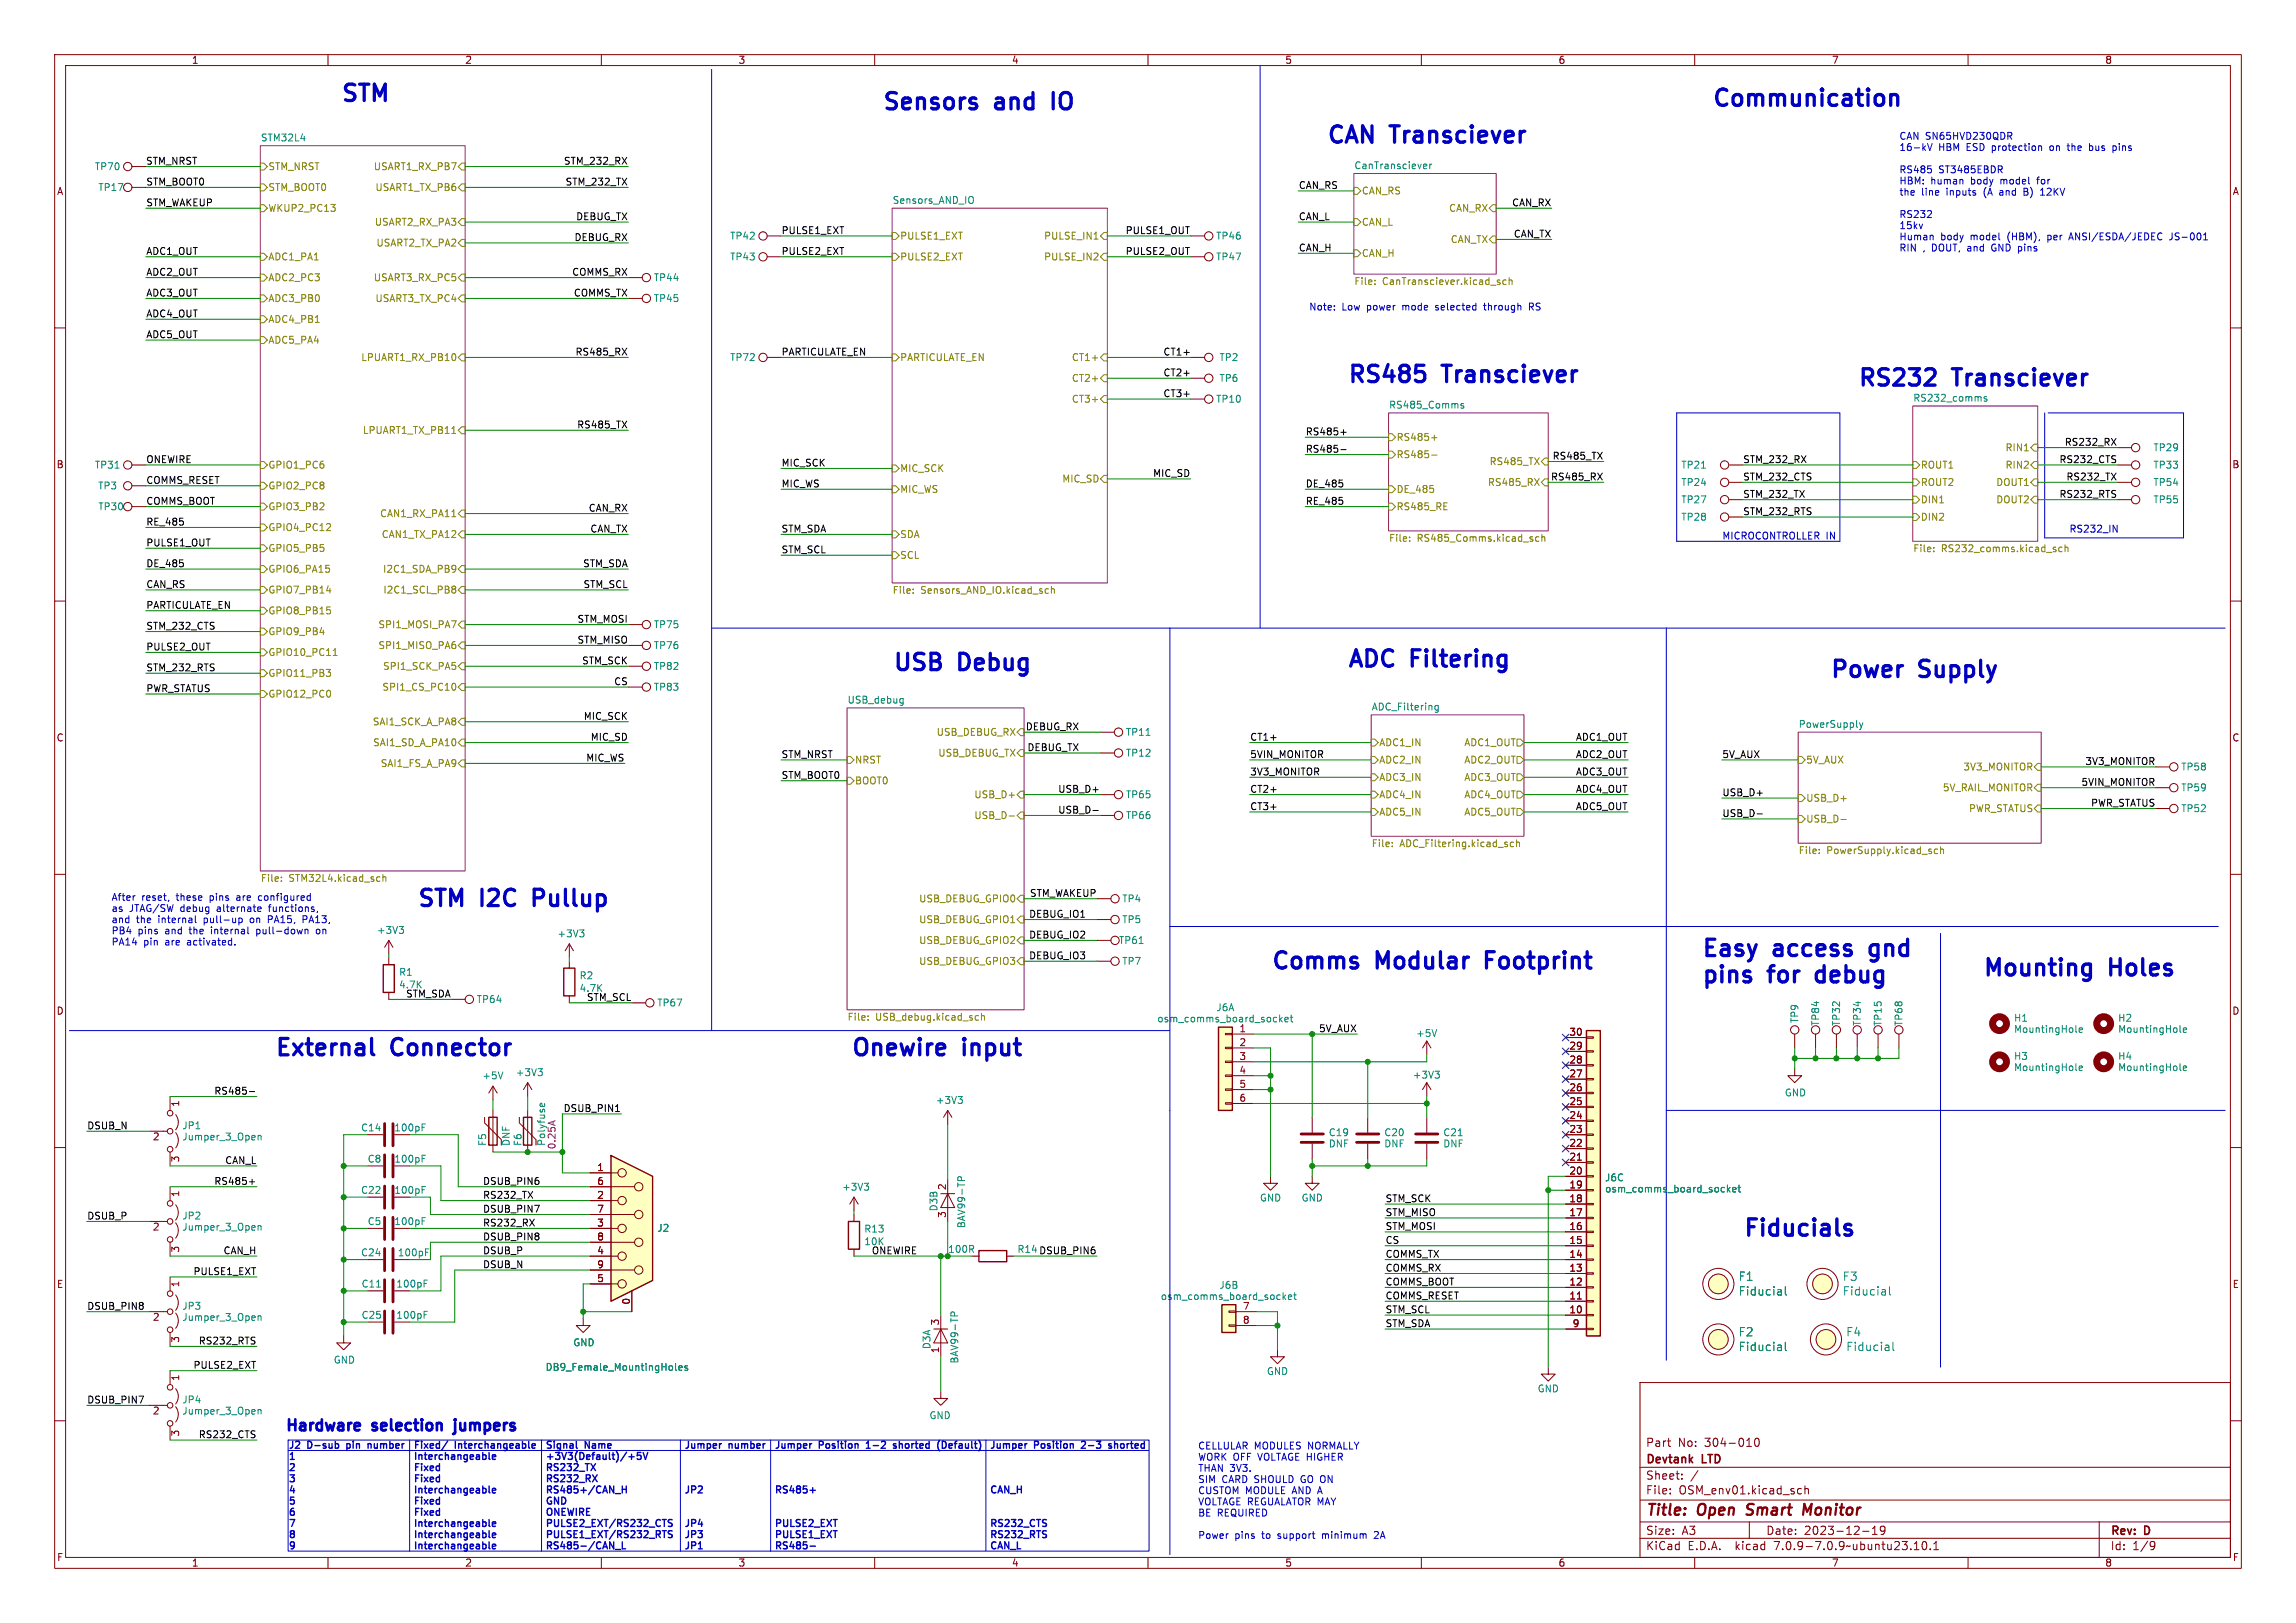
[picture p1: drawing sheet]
<svg xmlns="http://www.w3.org/2000/svg" width="420mm" height="297mm" viewBox="0 0 420 297" stroke-linecap="round" stroke-linejoin="round" font-family="sans-serif">
<defs><g id="words">
<g font-size="4.2" fill="#0000c2">
<text x="62.2" y="18.8">STM</text>
<text x="161.3" y="20.3">Sensors</text>
<text x="182.3" y="20.3">and</text>
<text x="193.9" y="20.3">IO</text>
<text x="313.1" y="19.7">Communication</text>
<text x="242.6" y="26.4">CAN</text>
<text x="254.8" y="26.4">Transciever</text>
<text x="246.4" y="70.2">RS485</text>
<text x="264.3" y="70.2">Transciever</text>
<text x="339.7" y="70.9">RS232</text>
<text x="357.6" y="70.9">Transciever</text>
<text x="163.2" y="122.9">USB</text>
<text x="175.7" y="122.9">Debug</text>
<text x="246.4" y="122.3">ADC</text>
<text x="258.4" y="122.3">Filtering</text>
<text x="334.6" y="124.2">Power</text>
<text x="351.4" y="124.2">Supply</text>
<text x="76.2" y="166.1">STM</text>
<text x="88.2" y="166.1">I2C</text>
<text x="99" y="166.1">Pullup</text>
<text x="232.4" y="177.6">Comms</text>
<text x="252" y="177.6">Modular</text>
<text x="273.2" y="177.6">Footprint</text>
<text x="311.1" y="175.3">Easy</text>
<text x="324.8" y="175.3">access</text>
<text x="343.5" y="175.3">gnd</text>
<text x="362.6" y="178.8">Mounting</text>
<text x="386.2" y="178.8">Holes</text>
<text x="311.1" y="180.1">pins</text>
<text x="323.9" y="180.1">for</text>
<text x="333.7" y="180.1">debug</text>
<text x="50.2" y="193.4">External</text>
<text x="71.9" y="193.4">Connector</text>
<text x="155.6" y="193.4">Onewire</text>
<text x="176.5" y="193.4">input</text>
<text x="318.8" y="226.4">Fiducials</text>
</g>
<g font-size="2.8" fill="#0000c2">
<text x="52.1" y="262">Hardware</text>
<text x="68.5" y="262">selection</text>
<text x="84.7" y="262">jumpers</text>
</g>
<g font-size="2.8" fill="#840000">
<text x="301" y="277.9">Title:</text>
<text x="310.6" y="277.9">Open</text>
<text x="320.4" y="277.9">Smart</text>
<text x="331.5" y="277.9">Monitor</text>
</g>
<g font-size="2.1" fill="#008484">
<text x="317.9" y="234.6">F1</text>
<text x="317.9" y="237.3">Fiducial</text>
<text x="337" y="234.6">F3</text>
<text x="337" y="237.3">Fiducial</text>
<text x="317.9" y="244.8">F2</text>
<text x="337.6" y="244.8">F4</text>
<text x="317.9" y="247.4">Fiducial</text>
<text x="337.6" y="247.4">Fiducial</text>
</g>
<g font-size="2.1" fill="#840000">
<text x="301" y="268.2">Devtank</text>
<text x="301" y="265">Part</text>
<text x="306.9" y="265">No:</text>
<text x="311.4" y="268.2">LTD</text>
<text x="311.9" y="265">304-010</text>
<text x="301" y="273.7">File:</text>
<text x="301" y="271">Sheet:</text>
<text x="307.1" y="273.7">OSM_env01.kicad_sch</text>
<text x="301" y="281.1">Size:</text>
<text x="307.6" y="281.1">A3</text>
<text x="323" y="281.1">Date:</text>
<text x="330" y="281.1">2023-12-19</text>
<text x="386" y="281.3">Rev:</text>
<text x="392.4" y="281.3">D</text>
<text x="301" y="283.9">KiCad</text>
<text x="308.7" y="283.9">E.D.A.</text>
<text x="317.6" y="283.9">kicad</text>
<text x="324.8" y="283.9">7.0.9-7.0.9~ubuntu23.10.1</text>
<text x="386" y="283.9">Id:</text>
<text x="390.1" y="283.9">1/9</text>
</g>
<g font-size="1.8" fill="#840000">
<text x="35" y="11.9">1</text>
<text x="85" y="11.9">2</text>
<text x="135" y="11.9">3</text>
<text x="185" y="11.9">4</text>
<text x="235" y="11.9">5</text>
<text x="285" y="11.9">6</text>
<text x="335" y="11.9">7</text>
<text x="385" y="11.9">8</text>
<text x="10.3" y="35.9">A</text>
<text x="408.3" y="35.9">A</text>
<text x="10.3" y="85.9">B</text>
<text x="408.2" y="85.9">B</text>
<text x="10.3" y="135.9">C</text>
<text x="408.2" y="135.9">C</text>
<text x="10.3" y="185.9">D</text>
<text x="408.2" y="185.9">D</text>
<text x="226.6" y="189">1</text>
<text x="226.6" y="191.5">2</text>
<text x="287" y="189.6">30</text>
<text x="226.6" y="194.1">3</text>
<text x="226.6" y="196.6">4</text>
<text x="287" y="197.2">27</text>
<text x="287" y="194.7">28</text>
<text x="287" y="192.2">29</text>
<text x="33.1" y="202.6" transform="rotate(-90 33.1 202.6)">1</text>
<text x="226.6" y="199.1">5</text>
<text x="226.6" y="201.7">6</text>
<text x="287" y="202.3">25</text>
<text x="287" y="199.8">26</text>
<text x="27.9" y="209">2</text>
<text x="287" y="209.9">22</text>
<text x="287" y="207.4">23</text>
<text x="287" y="204.9">24</text>
<text x="33.1" y="212.8" transform="rotate(-90 33.1 212.8)">3</text>
<text x="109.1" y="214.4">1</text>
<text x="287" y="215">20</text>
<text x="287" y="212.5">21</text>
<text x="33.1" y="219.1" transform="rotate(-90 33.1 219.1)">1</text>
<text x="109.1" y="219.5">2</text>
<text x="109.1" y="216.9">6</text>
<text x="109.1" y="222">7</text>
<text x="287" y="220.1">18</text>
<text x="287" y="217.6">19</text>
<text x="27.9" y="225.5">2</text>
<text x="109.1" y="224.5">3</text>
<text x="109.1" y="227.1">8</text>
<text x="173.1" y="223" transform="rotate(-90 173.1 223)">3</text>
<text x="287" y="227.7">15</text>
<text x="287" y="225.2">16</text>
<text x="287" y="222.6">17</text>
<text x="33.1" y="229.3" transform="rotate(-90 33.1 229.3)">3</text>
<text x="109.1" y="229.6">4</text>
<text x="109.1" y="232.2">9</text>
<text x="287" y="232.8">13</text>
<text x="287" y="230.3">14</text>
<text x="10.3" y="235.9">E</text>
<text x="33.1" y="235.7" transform="rotate(-90 33.1 235.7)">1</text>
<text x="109.1" y="234.7">5</text>
<text x="115.3" y="238.8" transform="rotate(-90 115.3 238.8)">0</text>
<text x="227.3" y="239.8">7</text>
<text x="287" y="237.9">11</text>
<text x="287" y="235.3">12</text>
<text x="408.3" y="235.9">E</text>
<text x="27.9" y="242">2</text>
<text x="33.1" y="245.8" transform="rotate(-90 33.1 245.8)">3</text>
<text x="171.8" y="242.6" transform="rotate(-90 171.8 242.6)">3</text>
<text x="227.3" y="242.3">8</text>
<text x="287" y="240.4">10</text>
<text x="287.6" y="243">9</text>
<text x="171.8" y="247.7" transform="rotate(-90 171.8 247.7)">1</text>
<text x="33.1" y="252.8" transform="rotate(-90 33.1 252.8)">1</text>
<text x="27.9" y="259.2">2</text>
<text x="33.1" y="263" transform="rotate(-90 33.1 263)">3</text>
<text x="10.3" y="285.9">F</text>
<text x="35" y="286.9">1</text>
<text x="85" y="286.9">2</text>
<text x="135" y="286.9">3</text>
<text x="185" y="286.9">4</text>
<text x="235" y="286.9">5</text>
<text x="285" y="286.9">6</text>
<text x="335" y="286.9">7</text>
<text x="385" y="286.9">8</text>
<text x="408.3" y="285.9">F</text>
</g>
<g font-size="1.8" fill="#008484">
<text x="47.6" y="26">STM32L4</text>
<text x="17.3" y="31.3">TP70</text>
<text x="17.9" y="35.2">TP17</text>
<text x="247.6" y="31">CanTransciever</text>
<text x="163.2" y="37.4">Sensors_AND_IO</text>
<text x="133.5" y="44">TP42</text>
<text x="133.5" y="47.9">TP43</text>
<text x="222.4" y="47.9">TP47</text>
<text x="222.4" y="44">TP46</text>
<text x="119.5" y="51.7">TP44</text>
<text x="119.5" y="55.5">TP45</text>
<text x="133.5" y="66.3">TP72</text>
<text x="223" y="70.1">TP6</text>
<text x="223" y="66.3">TP2</text>
<text x="222.4" y="73.9">TP10</text>
<text x="254" y="74.9">RS485_Comms</text>
<text x="349.9" y="73.6">RS232_comms</text>
<text x="393.8" y="82.8">TP29</text>
<text x="17.3" y="86">TP31</text>
<text x="17.9" y="89.8">TP3</text>
<text x="307.4" y="89.1">TP24</text>
<text x="307.4" y="86">TP21</text>
<text x="393.8" y="89.1">TP54</text>
<text x="393.8" y="86">TP33</text>
<text x="17.9" y="93.6">TP30</text>
<text x="307.4" y="95.5">TP28</text>
<text x="307.4" y="92.3">TP27</text>
<text x="393.8" y="92.3">TP55</text>
<text x="119.5" y="115.2">TP75</text>
<text x="119.5" y="119">TP76</text>
<text x="119.5" y="122.8">TP82</text>
<text x="119.5" y="126.6">TP83</text>
<text x="154.9" y="128.8">USB_debug</text>
<text x="250.8" y="130.1">ADC_Filtering</text>
<text x="205.8" y="134.8">TP11</text>
<text x="328.9" y="133.3">PowerSupply</text>
<text x="205.8" y="138.7">TP12</text>
<text x="398.9" y="141.2">TP58</text>
<text x="205.8" y="146.3">TP65</text>
<text x="398.9" y="145">TP59</text>
<text x="398.9" y="148.8">TP52</text>
<text x="205.8" y="150.1">TP66</text>
<text x="205.2" y="165.3">TP4</text>
<text x="68.9" y="171.1">+3V3</text>
<text x="101.9" y="171.7">+3V3</text>
<text x="204.6" y="172.9">TP61</text>
<text x="205.2" y="169.1">TP5</text>
<text x="72.9" y="178.8">R1</text>
<text x="105.9" y="179.4">R2</text>
<text x="205.2" y="176.8">TP7</text>
<text x="87.1" y="183.7">TP64</text>
<text x="120.1" y="184.4">TP67</text>
<text x="222.4" y="185.2">J6A</text>
<text x="211.6" y="187.3">osm_comms_board_socket</text>
<text x="258.9" y="190">+5V</text>
<text x="329.2" y="187.3" transform="rotate(-90 329.2 187.3)">TP9</text>
<text x="333" y="187.9" transform="rotate(-90 333 187.9)">TP84</text>
<text x="336.8" y="187.9" transform="rotate(-90 336.8 187.9)">TP32</text>
<text x="340.6" y="187.9" transform="rotate(-90 340.6 187.9)">TP34</text>
<text x="344.4" y="187.9" transform="rotate(-90 344.4 187.9)">TP15</text>
<text x="348.2" y="187.9" transform="rotate(-90 348.2 187.9)">TP68</text>
<text x="368.3" y="187.2">H1</text>
<text x="368.3" y="189.2">MountingHole</text>
<text x="387.4" y="187.2">H2</text>
<text x="387.4" y="189.2">MountingHole</text>
<text x="88.1" y="197.7">+5V</text>
<text x="94.3" y="197.1">+3V3</text>
<text x="258.3" y="197.6">+3V3</text>
<text x="368.3" y="194.1">H3</text>
<text x="368.3" y="196.2">MountingHole</text>
<text x="387.4" y="194.1">H4</text>
<text x="387.4" y="196.2">MountingHole</text>
<text x="171.1" y="202.2">+3V3</text>
<text x="326.4" y="200.8">GND</text>
<text x="33.3" y="206.8">JP1</text>
<text x="33.3" y="208.9">Jumper_3_Open</text>
<text x="65.9" y="207.2">C14</text>
<text x="72" y="207.2">100pF</text>
<text x="89.1" y="209.8" transform="rotate(-90 89.1 209.8)">F5</text>
<text x="93.4" y="209.8" transform="rotate(-90 93.4 209.8)">DNF</text>
<text x="95.6" y="209.8" transform="rotate(-90 95.6 209.8)">F6</text>
<text x="99.9" y="209.8" transform="rotate(-90 99.9 209.8)">Polyfuse</text>
<text x="243" y="208.1">C19</text>
<text x="253.1" y="208.1">C20</text>
<text x="263.9" y="208.1">C21</text>
<text x="67.2" y="213">C8</text>
<text x="72" y="213">100pF</text>
<text x="243" y="210.2">DNF</text>
<text x="253.1" y="210.2">DNF</text>
<text x="263.9" y="210.2">DNF</text>
<text x="65.9" y="218.7">C22</text>
<text x="72" y="218.7">100pF</text>
<text x="153.9" y="218.1">+3V3</text>
<text x="171.7" y="221.8" transform="rotate(-90 171.7 221.8)">D3B</text>
<text x="173.1" y="217.9" transform="rotate(-90 173.1 217.9)">2</text>
<text x="230.4" y="220.1">GND</text>
<text x="238" y="220.1">GND</text>
<text x="293.5" y="216.4">J6C</text>
<text x="293.5" y="218.4">osm_comms_board_socket</text>
<text x="33.3" y="223.4">JP2</text>
<text x="33.3" y="225.4">Jumper_3_Open</text>
<text x="67.2" y="224.4">C5</text>
<text x="72" y="224.4">100pF</text>
<text x="120.2" y="225.6">J2</text>
<text x="158" y="225.8">R13</text>
<text x="176.8" y="224.9" transform="rotate(-90 176.8 224.9)">BAV99-TP</text>
<text x="65.9" y="230.1">C24</text>
<text x="72.7" y="230.1">100pF</text>
<text x="173.3" y="229.5">100R</text>
<text x="33.3" y="239.9">JP3</text>
<text x="66" y="235.8">C11</text>
<text x="72.4" y="235.8">100pF</text>
<text x="212.2" y="238.1">osm_comms_board_socket</text>
<text x="223" y="236">J6B</text>
<text x="33.3" y="241.9">Jumper_3_Open</text>
<text x="66" y="241.5">C25</text>
<text x="72.4" y="241.5">100pF</text>
<text x="61" y="249.7">GND</text>
<text x="99.7" y="251.1">DB9_Female_MountingHoles</text>
<text x="104.8" y="246.6">GND</text>
<text x="170.4" y="247" transform="rotate(-90 170.4 247)">D3A</text>
<text x="175.5" y="249.6" transform="rotate(-90 175.5 249.6)">BAV99-TP</text>
<text x="231.6" y="251.8">GND</text>
<text x="33.3" y="257">JP4</text>
<text x="281.2" y="255">GND</text>
<text x="33.3" y="259.1">Jumper_3_Open</text>
<text x="169.9" y="259.9">GND</text>
</g>
<g font-size="1.8" fill="#0000c2">
<text x="347.3" y="25.7">CAN SN65HVD230QDR</text>
<text x="347.3" y="27.7">16-kV</text>
<text x="354.6" y="27.7">HBM</text>
<text x="359.8" y="27.7">ESD protection</text>
<text x="375.4" y="27.7">on</text>
<text x="378.9" y="27.7">the</text>
<text x="383" y="27.7">bus</text>
<text x="387.5" y="27.7">pins</text>
<text x="347.3" y="31.8">RS485</text>
<text x="347.3" y="33.8">HBM:</text>
<text x="347.3" y="35.9">the</text>
<text x="351.5" y="35.9">line</text>
<text x="353.2" y="33.8">human</text>
<text x="354.6" y="31.8">ST3485EBDR</text>
<text x="356.2" y="35.9">inputs</text>
<text x="360.6" y="33.8">body</text>
<text x="363.1" y="35.9">(A</text>
<text x="366.2" y="33.8">model</text>
<text x="366.2" y="35.9">and</text>
<text x="370.9" y="35.9">B)</text>
<text x="373.1" y="33.8">for</text>
<text x="374.1" y="35.9">12KV</text>
<text x="347.3" y="40">RS232</text>
<text x="347.3" y="42">15kv</text>
<text x="347.3" y="44.1">Human</text>
<text x="347.3" y="46.1">RIN</text>
<text x="351.7" y="46.1">,</text>
<text x="353.5" y="46.1">DOUT, and</text>
<text x="355" y="44.1">body</text>
<text x="360.6" y="44.1">model</text>
<text x="364.8" y="46.1">GND pins</text>
<text x="367.5" y="44.1">(HBM),</text>
<text x="375" y="44.1">per</text>
<text x="379.2" y="44.1">ANSI/ESDA/JEDEC</text>
<text x="397.8" y="44.1">JS-001</text>
<text x="239.4" y="56.9">Note:</text>
<text x="245.5" y="56.9">Low</text>
<text x="250.1" y="56.9">power</text>
<text x="256.8" y="56.9">mode</text>
<text x="263.1" y="56.9">selected</text>
<text x="272.2" y="56.9">through</text>
<text x="280.6" y="56.9">RS</text>
<text x="315" y="98.8">MICROCONTROLLER IN</text>
<text x="378.5" y="97.5">RS232_IN</text>
<text x="20.3" y="164.9">After</text>
<text x="20.3" y="167">as</text>
<text x="23.7" y="167">JTAG/SW</text>
<text x="25.9" y="164.9">reset,</text>
<text x="32.4" y="164.9">these</text>
<text x="33.1" y="167">debug</text>
<text x="38.6" y="164.9">pins</text>
<text x="40" y="167">alternate</text>
<text x="43.8" y="164.9">are</text>
<text x="47.9" y="164.9">configured</text>
<text x="49.7" y="167">functions,</text>
<text x="20.3" y="169">and</text>
<text x="20.3" y="171.1">PB4</text>
<text x="20.3" y="173.1">PA14</text>
<text x="24.9" y="169">the</text>
<text x="25.2" y="171.1">pins</text>
<text x="26.3" y="173.1">pin</text>
<text x="29.1" y="169">internal</text>
<text x="30.3" y="171.1">and</text>
<text x="30.3" y="173.1">are</text>
<text x="34.5" y="173.1">activated.</text>
<text x="35" y="171.1">the</text>
<text x="37.6" y="169">pull-up</text>
<text x="39.1" y="171.1">internal</text>
<text x="46.2" y="169">on</text>
<text x="47.6" y="171.1">pull-down</text>
<text x="49.7" y="169">PA15,</text>
<text x="56.3" y="169">PA13,</text>
<text x="58.7" y="171.1">on</text>
<text x="52.7" y="265.2">J2</text>
<text x="52.7" y="267.2">1</text>
<text x="52.7" y="269.3">2</text>
<text x="56.4" y="265.2">D-sub</text>
<text x="64" y="265.2">pin</text>
<text x="68.4" y="265.2">number</text>
<text x="75.6" y="265.2">Fixed/</text>
<text x="75.6" y="267.2">Interchangeable</text>
<text x="75.6" y="269.3">Fixed</text>
<text x="83.3" y="265.2">Interchangeable</text>
<text x="99.7" y="265.2">Signal</text>
<text x="99.7" y="267.2">+3V3(Default)/+5V</text>
<text x="99.7" y="269.3">RS232_TX</text>
<text x="107.1" y="265.2">Name</text>
<text x="125.1" y="265.2">Jumper</text>
<text x="133.4" y="265.2">number</text>
<text x="141.6" y="265.2">Jumper</text>
<text x="149.9" y="265.2">Position</text>
<text x="159.1" y="265.2">1-2</text>
<text x="164.5" y="265.2">shorted</text>
<text x="173.1" y="265.2">(Default)</text>
<text x="181" y="265.2">Jumper</text>
<text x="189.3" y="265.2">Position</text>
<text x="198.4" y="265.2">2-3</text>
<text x="203.9" y="265.2">shorted</text>
<text x="219.1" y="265.3">CELLULAR MODULES NORMALLY</text>
<text x="219.1" y="267.4">WORK OFF VOLTAGE HIGHER</text>
<text x="219.1" y="269.4">THAN 3V3.</text>
<text x="52.7" y="271.3">3</text>
<text x="52.7" y="273.4">4</text>
<text x="52.7" y="275.4">5</text>
<text x="75.6" y="271.3">Fixed</text>
<text x="75.6" y="273.4">Interchangeable</text>
<text x="75.6" y="275.4">Fixed</text>
<text x="99.7" y="271.3">RS232_RX</text>
<text x="99.7" y="273.4">RS485+/CAN_H</text>
<text x="99.7" y="275.4">GND</text>
<text x="125.1" y="273.4">JP2</text>
<text x="141.6" y="273.4">RS485+</text>
<text x="181" y="273.4">CAN_H</text>
<text x="219.1" y="271.5">SIM</text>
<text x="219.1" y="273.5">CUSTOM MODULE AND A</text>
<text x="219.1" y="275.6">VOLTAGE REGUALATOR MAY</text>
<text x="223.5" y="271.5">CARD SHOULD</text>
<text x="238.3" y="271.5">GO ON</text>
<text x="52.7" y="277.5">6</text>
<text x="52.7" y="279.5">7</text>
<text x="52.7" y="281.6">8</text>
<text x="75.6" y="277.5">Fixed</text>
<text x="75.6" y="279.5">Interchangeable</text>
<text x="75.6" y="281.6">Interchangeable</text>
<text x="99.7" y="277.5">ONEWIRE</text>
<text x="99.7" y="279.5">PULSE2_EXT/RS232_CTS</text>
<text x="99.7" y="281.6">PULSE1_EXT/RS232_RTS</text>
<text x="125.1" y="279.5">JP4</text>
<text x="125.1" y="281.6">JP3</text>
<text x="141.6" y="279.5">PULSE2_EXT</text>
<text x="141.6" y="281.6">PULSE1_EXT</text>
<text x="181" y="279.5">RS232_CTS</text>
<text x="181" y="281.6">RS232_RTS</text>
<text x="219.1" y="277.6">BE REQUIRED</text>
<text x="219.1" y="281.7">Power</text>
<text x="225.9" y="281.7">pins</text>
<text x="231" y="281.7">to</text>
<text x="234" y="281.7">support</text>
<text x="242.3" y="281.7">minimum</text>
<text x="252.1" y="281.7">2A</text>
<text x="52.7" y="283.6">9</text>
<text x="75.6" y="283.6">Interchangeable</text>
<text x="99.7" y="283.6">RS485-/CAN_L</text>
<text x="125.1" y="283.6">JP1</text>
<text x="141.6" y="283.6">RS485-</text>
<text x="181" y="283.6">CAN_L</text>
</g>
<g font-size="1.8">
<text x="26.6" y="30.2">STM_NRST</text>
<text x="26.7" y="34">STM_BOOT0</text>
<text x="103.1" y="30.2">STM_232_RX</text>
<text x="103.4" y="34">STM_232_TX</text>
<text x="237.5" y="34.7">CAN_RS</text>
<text x="26.7" y="37.8">STM_WAKEUP</text>
<text x="105.3" y="40.4">DEBUG_TX</text>
<text x="237.5" y="40.4">CAN_L</text>
<text x="276.5" y="37.8">CAN_RX</text>
<text x="26.7" y="46.7">ADC1_OUT</text>
<text x="105" y="44.2">DEBUG_RX</text>
<text x="142.9" y="46.7">PULSE2_EXT</text>
<text x="142.9" y="42.9">PULSE1_EXT</text>
<text x="205.8" y="42.9">PULSE1_OUT</text>
<text x="205.8" y="46.7">PULSE2_OUT</text>
<text x="237.5" y="46.1">CAN_H</text>
<text x="276.8" y="43.6">CAN_TX</text>
<text x="26.7" y="50.5">ADC2_OUT</text>
<text x="104.6" y="50.5">COMMS_RX</text>
<text x="26.7" y="54.3">ADC3_OUT</text>
<text x="26.7" y="58.2">ADC4_OUT</text>
<text x="104.9" y="54.3">COMMS_TX</text>
<text x="26.7" y="62">ADC5_OUT</text>
<text x="105.2" y="65.1">RS485_RX</text>
<text x="142.9" y="65.1">PARTICULATE_EN</text>
<text x="212.7" y="65.1">CT1+</text>
<text x="212.7" y="69">CT2+</text>
<text x="212.7" y="72.8">CT3+</text>
<text x="105.5" y="78.5">RS485_TX</text>
<text x="238.8" y="79.7">RS485+</text>
<text x="238.8" y="82.9">RS485-</text>
<text x="377.6" y="81.7">RS232_RX</text>
<text x="26.7" y="88.6">COMMS_RESET</text>
<text x="26.7" y="84.8">ONEWIRE</text>
<text x="142.9" y="85.5">MIC_SCK</text>
<text x="142.9" y="89.3">MIC_WS</text>
<text x="210.8" y="87.4">MIC_SD</text>
<text x="238.8" y="89.3">DE_485</text>
<text x="283.6" y="88">RS485_RX</text>
<text x="283.9" y="84.2">RS485_TX</text>
<text x="318.8" y="88">STM_232_CTS</text>
<text x="318.8" y="84.8">STM_232_RX</text>
<text x="376.6" y="84.8">RS232_CTS</text>
<text x="377.9" y="88">RS232_TX</text>
<text x="26.7" y="92.4">COMMS_BOOT</text>
<text x="107.6" y="93.7">CAN_RX</text>
<text x="238.8" y="92.4">RE_485</text>
<text x="318.8" y="91.2">STM_232_TX</text>
<text x="318.8" y="94.4">STM_232_RTS</text>
<text x="376.6" y="91.2">RS232_RTS</text>
<text x="26.7" y="100.1">PULSE1_OUT</text>
<text x="26.7" y="96.3">RE_485</text>
<text x="107.9" y="97.5">CAN_TX</text>
<text x="142.9" y="97.5">STM_SDA</text>
<text x="142.9" y="101.3">STM_SCL</text>
<text x="26.7" y="103.9">DE_485</text>
<text x="26.7" y="107.7">CAN_RS</text>
<text x="106.6" y="103.9">STM_SDA</text>
<text x="106.6" y="107.7">STM_SCL</text>
<text x="26.7" y="111.5">PARTICULATE_EN</text>
<text x="26.7" y="119.1">PULSE2_OUT</text>
<text x="26.7" y="115.3">STM_232_CTS</text>
<text x="105.5" y="114">STM_MOSI</text>
<text x="105.5" y="117.8">STM_MISO</text>
<text x="26.7" y="122.9">STM_232_RTS</text>
<text x="106.4" y="121.7">STM_SCK</text>
<text x="112.3" y="125.5">CS</text>
<text x="26.7" y="126.7">PWR_STATUS</text>
<text x="106.7" y="131.8">MIC_SCK</text>
<text x="108" y="135.6">MIC_SD</text>
<text x="187.5" y="133.7">DEBUG_RX</text>
<text x="187.8" y="137.5">DEBUG_TX</text>
<text x="228.6" y="135.6">CT1+</text>
<text x="288.2" y="135.6">ADC1_OUT</text>
<text x="107.1" y="139.4">MIC_WS</text>
<text x="142.9" y="138.8">STM_NRST</text>
<text x="142.9" y="142.6">STM_BOOT0</text>
<text x="228.6" y="142">3V3_MONITOR</text>
<text x="228.6" y="138.8">5VIN_MONITOR</text>
<text x="288.2" y="138.8">ADC2_OUT</text>
<text x="288.2" y="142">ADC3_OUT</text>
<text x="315" y="138.8">5V_AUX</text>
<text x="380.6" y="143.9">5VIN_MONITOR</text>
<text x="381.4" y="140.1">3V3_MONITOR</text>
<text x="193.5" y="145.2">USB_D+</text>
<text x="193.5" y="149">USB_D-</text>
<text x="228.6" y="145.2">CT2+</text>
<text x="228.6" y="148.3">CT3+</text>
<text x="288.2" y="145.2">ADC4_OUT</text>
<text x="288.2" y="148.3">ADC5_OUT</text>
<text x="315" y="149.6">USB_D-</text>
<text x="315" y="145.8">USB_D+</text>
<text x="382.4" y="147.7">PWR_STATUS</text>
<text x="188.3" y="164.2">STM_WAKEUP</text>
<text x="188.1" y="168">DEBUG_IO1</text>
<text x="188.1" y="171.8">DEBUG_IO2</text>
<text x="188.1" y="175.6">DEBUG_IO3</text>
<text x="72.9" y="181.1">4.7K</text>
<text x="74.2" y="182.6">STM_SDA</text>
<text x="105.9" y="181.7">4.7K</text>
<text x="107.3" y="183.3">STM_SCL</text>
<text x="241.2" y="189">5V_AUX</text>
<text x="39.1" y="200.4">RS485-</text>
<text x="103" y="203.6">DSUB_PIN1</text>
<text x="15.9" y="206.7">DSUB_N</text>
<text x="41.1" y="213.1">CAN_L</text>
<text x="39.1" y="216.9">RS485+</text>
<text x="88.3" y="216.9">DSUB_PIN6</text>
<text x="88.3" y="219.4">RS232_TX</text>
<text x="88.3" y="222">DSUB_PIN7</text>
<text x="253.4" y="220.1">STM_SCK</text>
<text x="15.9" y="223.3">DSUB_P</text>
<text x="88.3" y="227.1">DSUB_PIN8</text>
<text x="88.3" y="224.5">RS232_RX</text>
<text x="253.4" y="225.2">STM_MOSI</text>
<text x="253.4" y="227.7">CS</text>
<text x="253.4" y="222.6">STM_MISO</text>
<text x="35.3" y="233.4">PULSE1_EXT</text>
<text x="40.8" y="229.6">CAN_H</text>
<text x="88.3" y="232.1">DSUB_N</text>
<text x="88.3" y="229.6">DSUB_P</text>
<text x="158" y="228.1">10K</text>
<text x="159.4" y="229.6">ONEWIRE</text>
<text x="186" y="229.5">R14 DSUB_PIN6</text>
<text x="253.4" y="232.8">COMMS_RX</text>
<text x="253.4" y="230.2">COMMS_TX</text>
<text x="15.9" y="239.8">DSUB_PIN8</text>
<text x="253.4" y="235.3">COMMS_BOOT</text>
<text x="253.4" y="237.9">COMMS_RESET</text>
<text x="253.4" y="242.9">STM_SDA</text>
<text x="253.4" y="240.4">STM_SCL</text>
<text x="35.3" y="250.6">PULSE2_EXT</text>
<text x="36.3" y="246.1">RS232_RTS</text>
<text x="15.9" y="256.9">DSUB_PIN7</text>
<text x="36.3" y="263.3">RS232_CTS</text>
</g>
<g font-size="1.8" fill="#848400">
<text x="49" y="31.3">STM_NRST</text>
<text x="49" y="35.2">STM_BOOT0</text>
<text x="68.3" y="31.3">USART1_RX_PB7</text>
<text x="68.6" y="35.2">USART1_TX_PB6</text>
<text x="249" y="35.8">CAN_RS</text>
<text x="49" y="39">WKUP2_PC13</text>
<text x="68.5" y="41.5">USART2_RX_PA3</text>
<text x="249" y="41.5">CAN_L</text>
<text x="265" y="39">CAN_RX</text>
<text x="49" y="47.9">ADC1_PA1</text>
<text x="68.8" y="45.3">USART2_TX_PA2</text>
<text x="164.6" y="44">PULSE1_EXT</text>
<text x="164.6" y="47.9">PULSE2_EXT</text>
<text x="190.9" y="44">PULSE_IN1</text>
<text x="190.9" y="47.9">PULSE_IN2</text>
<text x="249" y="47.2">CAN_H</text>
<text x="265.3" y="44.7">CAN_TX</text>
<text x="49" y="51.7">ADC2_PC3</text>
<text x="68.3" y="51.7">USART3_RX_PC5</text>
<text x="247.6" y="52.5">File:</text>
<text x="252.9" y="52.5">CanTransciever.kicad_sch</text>
<text x="49" y="55.5">ADC3_PB0</text>
<text x="49" y="59.3">ADC4_PB1</text>
<text x="68.6" y="55.5">USART3_TX_PC4</text>
<text x="49" y="63.1">ADC5_PA4</text>
<text x="66" y="66.3">LPUART1_RX_PB10</text>
<text x="164.6" y="66.3">PARTICULATE_EN</text>
<text x="196" y="70.1">CT2+</text>
<text x="196" y="66.3">CT1+</text>
<text x="196" y="73.9">CT3+</text>
<text x="66.3" y="79.6">LPUART1_TX_PB11</text>
<text x="255.4" y="80.9">RS485+</text>
<text x="366.8" y="82.8">RIN1</text>
<text x="49" y="89.8">GPIO2_PC8</text>
<text x="49" y="86">GPIO1_PC6</text>
<text x="164.6" y="86.6">MIC_SCK</text>
<text x="194.2" y="88.5">MIC_SD</text>
<text x="255.4" y="84">RS485-</text>
<text x="272.1" y="89.1">RS485_RX</text>
<text x="272.4" y="85.3">RS485_TX</text>
<text x="351.3" y="86">ROUT1</text>
<text x="351.3" y="89.1">ROUT2</text>
<text x="365.1" y="89.1">DOUT1</text>
<text x="366.8" y="86">RIN2</text>
<text x="49" y="93.6">GPIO3_PB2</text>
<text x="69.4" y="94.8">CAN1_RX_PA11</text>
<text x="164.6" y="90.4">MIC_WS</text>
<text x="255.4" y="90.4">DE_485</text>
<text x="255.4" y="93.6">RS485_RE</text>
<text x="351.3" y="95.5">DIN2</text>
<text x="351.3" y="92.3">DIN1</text>
<text x="365.1" y="92.3">DOUT2</text>
<text x="49" y="97.4">GPIO4_PC12</text>
<text x="49" y="101.2">GPIO5_PB5</text>
<text x="69.7" y="98.7">CAN1_TX_PA12</text>
<text x="164.6" y="98.7">SDA</text>
<text x="254" y="99.5">File:</text>
<text x="259.2" y="99.5">RS485_Comms.kicad_sch</text>
<text x="349.9" y="101.4">File:</text>
<text x="355.1" y="101.4">RS232_comms.kicad_sch</text>
<text x="49" y="105">GPIO6_PA15</text>
<text x="70" y="105">I2C1_SDA_PB9</text>
<text x="164.6" y="102.5">SCL</text>
<text x="49" y="112.6">GPIO8_PB15</text>
<text x="49" y="108.8">GPIO7_PB14</text>
<text x="70" y="108.8">I2C1_SCL_PB8</text>
<text x="163.2" y="109">File:</text>
<text x="168.4" y="109">Sensors_AND_IO.kicad_sch</text>
<text x="49" y="116.4">GPIO9_PB4</text>
<text x="69.1" y="115.2">SPI1_MOSI_PA7</text>
<text x="69.1" y="119">SPI1_MISO_PA6</text>
<text x="49" y="120.2">GPIO10_PC11</text>
<text x="49" y="124.1">GPIO11_PB3</text>
<text x="70" y="122.8">SPI1_SCK_PA5</text>
<text x="49" y="127.9">GPIO12_PC0</text>
<text x="69.8" y="126.6">SPI1_CS_PC10</text>
<text x="68.1" y="132.9">SAI1_SCK_A_PA8</text>
<text x="68.2" y="136.8">SAI1_SD_A_PA10</text>
<text x="171.2" y="134.8">USB_DEBUG_RX</text>
<text x="252.2" y="136.8">ADC1_IN</text>
<text x="267.8" y="136.8">ADC1_OUT</text>
<text x="69.5" y="140.6">SAI1_FS_A_PA9</text>
<text x="156.3" y="139.9">NRST</text>
<text x="156.3" y="143.7">BOOT0</text>
<text x="171.5" y="138.7">USB_DEBUG_TX</text>
<text x="252.2" y="139.9">ADC2_IN</text>
<text x="252.2" y="143.1">ADC3_IN</text>
<text x="267.8" y="143.1">ADC3_OUT</text>
<text x="267.8" y="139.9">ADC2_OUT</text>
<text x="330.3" y="139.9">5V_AUX</text>
<text x="359" y="141.2">3V3_MONITOR</text>
<text x="178.1" y="146.3">USB_D+</text>
<text x="252.2" y="146.3">ADC4_IN</text>
<text x="252.2" y="149.5">ADC5_IN</text>
<text x="267.8" y="146.3">ADC4_OUT</text>
<text x="267.8" y="149.5">ADC5_OUT</text>
<text x="330.3" y="146.9">USB_D+</text>
<text x="355.3" y="145">5V_RAIL_MONITOR</text>
<text x="360.1" y="148.8">PWR_STATUS</text>
<text x="178.1" y="150.1">USB_D-</text>
<text x="250.8" y="155.3">File:</text>
<text x="256" y="155.3">ADC_Filtering.kicad_sch</text>
<text x="330.3" y="150.7">USB_D-</text>
<text x="47.6" y="161.7">File:</text>
<text x="52.8" y="161.7">STM32L4.kicad_sch</text>
<text x="328.9" y="156.6">File:</text>
<text x="334.2" y="156.6">PowerSupply.kicad_sch</text>
<text x="168" y="165.3">USB_DEBUG_GPIO0</text>
<text x="168" y="169.1">USB_DEBUG_GPIO1</text>
<text x="168" y="172.9">USB_DEBUG_GPIO2</text>
<text x="168" y="176.8">USB_DEBUG_GPIO3</text>
<text x="154.9" y="187.1">File:</text>
<text x="160.2" y="187.1">USB_debug.kicad_sch</text>
</g>
<text font-size="1.8" fill="#840084" x="101.8" y="210.4" transform="rotate(-90 101.8 210.4)">0.25A</text>
</g></defs>
<g fill="none" stroke="#840000" stroke-width=".18">
<path d="M10 10h400v277h-400zM12 12h396v273h-396zM60 10v2M110 10v2M160 10v2M210 10v2M260 10v2M310 10v2M360 10v2M24.1 34.3h2.6M24.1 30.5h2.6M10 60h2"/>
<path d="M114.9 54.6h2.6M114.9 50.8h2.6M140.3 43.2h2.6M140.3 47h2.6M217.8 43.2h2.5M217.8 47h2.5M408 60h2M140.3 65.4h2.6M24.1 88.9h2.6M24.1 85.1h2.6M24.1 92.7h2.6M316.2 94.6h2.6"/>
<path d="M10 110h2M114.9 114.3h2.6M114.9 118.1h2.6M408 110h2M114.9 125.7h2.6M114.9 121.9h2.6M201.3 134h2.5M201.3 137.8h2.5M10 160h2M201.3 149.2h2.5M201.3 145.4h2.5M408 160h2"/>
<path d="M71.1 172.1l-.7 1.3M71.1 172.1v2.5M71.1 175.3v1.2M71.1 172.1l.8 1.3M104.1 172.7l-.7 1.3M104.1 172.7v2.6M104.1 175.9v1.3M104.1 172.7l.8 1.3M200.7 175.9h2.5M200.7 168.3h2.5M200.7 164.5h2.5M71.1 181.6v1.3"/>
<path d="M82.5 182.9h2.6M90.2 198.8l-.8 1.2M90.2 198.8v2.5M90.2 198.8l.7 1.2M96.5 198.1l-.7 1.3M96.5 198.1v2.6M96.5 198.1l.8 1.3M104.1 182.2v1.3M115.6 183.5h2.5M328.3 195.6v1.3h1.3l-1.3 1.2-1.3-1.2h1.3M328.3 189.2v2.6M332.1 189.2v2.6"/>
<path d="M335.9 189.2v2.6M347.3 189.2v2.6M10 210h2M27.3 207h3.3M31.1 200.7v2.5M31.1 210.8v2.6M31.1 217.2v2.5M32.1 204a2.26 2.26 0 0 1 0 2.8M32.1 207.3a2.26 2.26 0 0 1 0 2.8M67.3 207.6h2.8M67.3 213.4h2.8M67.3 219.1h2.8"/>
<path d="M88.6 204.5v1l3.1 3v1.1M90.2 203.2v7.6M95 204.5v1l3 3v1.1M96.5 203.2v7.6M172.1 218.4h2.5M173.4 218.4l1.2 2.6h-2.5zM173.4 203.2v2.5M173.4 215.9v7.6M173.4 203.2l-.8 1.3M173.4 203.2l.7 1.3M250.2 204.5v2.8M250.2 209.3v2.8"/>
<path d="M408 210h2M27.3 223.5h3.3M31.1 227.3v2.6M32.1 220.5a2.26 2.26 0 0 1 0 2.8M32.1 223.8a2.26 2.26 0 0 1 0 2.8M67.3 236.2h2.8M67.3 230.5h2.8M67.3 224.8h2.8M72.1 230.5h2.8M177.8 229.9h1.3M184.1 229.9h1.3M10 260h2"/>
<path d="M27.3 257.2h3.3M31.1 250.8v2.6M32.1 254.1a2.26 2.26 0 0 1 0 2.8M32.1 257.4a2.26 2.26 0 0 1 0 2.8M106.7 241.3v1.3h1.2l-1.2 1.2-1.3-1.2h1.3M170.8 243.2h2.6M172.1 254.6v1.3h-1.3l1.3 1.3 1.3-1.3h-1.3M172.1 243.2l1.3 2.5h-2.6zM172.1 240.7v7.6M283.2 250.2v1.3h1.3l-1.3 1.2-1.3-1.2h1.3M300 253h108v32h-108zM408 260h2"/>
<path d="M31.1 261v2.5M300 278.5h108M300 274.5h108M300 268.5h108M305 263.7h.6M305.4 264.7h.2M305.5 273.2v.2M305.5 272.5v.1M307.7 270.5v.2M307.7 269.8v.1M310.6 269.1l-1.3 1.9M319.5 264.7h.9"/>
<path d="M320 278.5v3M321.2 263.3l.1-.1a.8 .8 0 0 1 .5 .7 .8 .8 0 0 1-.5 .8 1 1 0 0 1-.1-1.4zM329.1 272.4l.4 .1M329.5 273.3l-.4 .1M330.2 272.5l.2-.1 .3 .1 .1 .9M330.2 271.9v1.5M342.5 279.7l.4-.4v1.5M344.8 279.9l-.3 .3h-.3l-.3-.3 .2-.5 .4-.1 .2 .1a.99 .99 0 0 1-.3 1.4h-.3M384 278.5v6.5M60 285v2M110 285v2M160 285v2"/>
<path d="M210 285v2M260 285v2M300 281.5h108M310 285v2M340.7 280.2h1.2M342.5 280.8h.9M350.2 283.6h.8M350.2 282.5l.4-.4v1.5M351.8 282.2l.1-.1a.8 .8 0 0 1 .6 .7 .8 .8 0 0 1-.6 .8 1 1 0 0 1-.1-1.4zM353.1 283.4v.2M353.7 283.6h.9M353.7 282.5l.5-.4v1.5"/>
<path d="M360 285v2M393.6 282.1l.5 .1a.99 .99 0 0 1-.4 1.4h-.3M394.2 282.7l-.3 .3h-.3"/>
<circle cx="23.4" cy="30.5" r=".76"/>
<circle cx="23.4" cy="34.3" r=".76"/>
<circle cx="118.2" cy="54.6" r=".76"/>
<circle cx="118.2" cy="50.8" r=".76"/>
<circle cx="139.6" cy="47" r=".76"/>
<circle cx="139.6" cy="43.2" r=".76"/>
<circle cx="221.1" cy="47" r=".76"/>
<circle cx="221.1" cy="43.2" r=".76"/>
<circle cx="139.6" cy="65.4" r=".76"/>
<circle cx="23.4" cy="85.1" r=".76"/>
<circle cx="23.4" cy="92.7" r=".76"/>
<circle cx="23.4" cy="88.9" r=".76"/>
<circle cx="315.5" cy="94.6" r=".76"/>
<circle cx="118.2" cy="118.1" r=".76"/>
<circle cx="118.2" cy="114.3" r=".76"/>
<circle cx="118.2" cy="121.9" r=".76"/>
<circle cx="118.2" cy="125.7" r=".76"/>
<circle cx="204.6" cy="134" r=".76"/>
<circle cx="204.6" cy="137.8" r=".76"/>
<circle cx="204.6" cy="149.2" r=".76"/>
<circle cx="204.6" cy="145.4" r=".76"/>
<circle cx="204" cy="164.5" r=".76"/>
<circle cx="204" cy="175.9" r=".76"/>
<circle cx="204" cy="168.3" r=".76"/>
<circle cx="85.9" cy="182.9" r=".76"/>
<circle cx="118.9" cy="183.5" r=".76"/>
<circle cx="328.3" cy="188.5" r=".76"/>
<circle cx="332.1" cy="188.5" r=".76"/>
<circle cx="335.9" cy="188.5" r=".76"/>
<circle cx="347.3" cy="188.5" r=".76"/>
<circle cx="31.1" cy="203.7" r=".51"/>
<circle cx="31.1" cy="210.3" r=".51"/>
<circle cx="31.1" cy="207" r=".51"/>
<circle cx="31.1" cy="226.8" r=".51"/>
<circle cx="31.1" cy="223.5" r=".51"/>
<circle cx="31.1" cy="220.2" r=".51"/>
<circle cx="333.4" cy="234.9" r="2.84"/>
<circle cx="333.4" cy="234.9" r="1.8"/>
<circle cx="31.1" cy="257.2" r=".51"/>
<circle cx="31.1" cy="253.9" r=".51"/>
<circle cx="334" cy="245.1" r="2.84"/>
<circle cx="334" cy="245.1" r="1.8"/>
<circle cx="31.1" cy="260.5" r=".51"/>
</g>
<path d="M319.4 277.1l.3 .1M319.8 275.4l-.2 .4 .1 .2M331.4 275.2l-.8 1.4-.5-1.4-.3 2" fill="none" stroke="#840000" stroke-width=".4"/>
<g fill="#fff" stroke="#fff" stroke-width=".18">
<path d="M154.9 129.5h32.4v55.3h-32.4z"/>
<path d="M250.8 130.8h28v22.2h-28z"/>
<path d="M328.9 134h44.5v20.3h-44.5z"/>
<path d="M163.2 38.1h39.4v68.6h-39.4z"/>
<path d="M254 75.6h29.2v21.6h-29.2z"/>
<path d="M247.6 31.8h26.1v18.4h-26.1z"/>
<path d="M349.9 74.3h22.8v24.8h-22.8z"/>
<path d="M47.6 26.7h37.5v132.7h-37.5z"/>
</g>
<path d="M47.6 26.7h37.5v132.7h-37.5zM163.2 38.1h39.4v68.6h-39.4zM247.6 31.8h26.1v18.4h-26.1zM254 75.6h29.2v21.6h-29.2zM349.9 74.3h22.8v24.8h-22.8zM154.9 129.5h32.4v55.3h-32.4zM250.8 130.8h28v22.2h-28zM328.9 134h44.5v20.3h-44.5zM101.5 205.1l-1.2 .4" fill="none" stroke="#840084" stroke-width=".18"/>
<g fill="none" stroke="#848400" stroke-width=".18">
<path d="M47.6 29.8h.7l.6 .7-.6 .6h-.7zM47.6 33.7h.7l.6 .6-.6 .6h-.7zM47.6 37.5h.7l.6 .6-.6 .6h-.7zM60.5 37.4h.8l-.4 .5M61.3 38v.6M84.5 29.8h.6v1.3h-.6l-.7-.6zM84.5 33.7h.6v1.2h-.6l-.7-.6zM247.6 34.3h.7l.6 .6-.6 .7h-.7zM273 37.5h.7v1.2h-.7l-.6-.6zM47.6 50.2h.7l.6 .6-.6 .6h-.7zM47.6 54h.7l.6 .6-.6 .6h-.7zM47.6 57.8h.7l.6 .6-.6 .7h-.7z"/>
<path d="M47.6 46.4h.7l.6 .6-.6 .6h-.7zM57.7 59h.7M84.5 54h.6v1.2h-.6l-.7-.6zM84.5 50.2h.6v1.2h-.6l-.7-.6zM84.5 40h.6v1.3h-.6l-.7-.7zM84.5 43.8h.6v1.3h-.6l-.7-.6zM163.2 42.5h.6l.7 .7-.7 .6h-.6zM163.2 46.4h.6l.7 .6-.7 .6h-.6zM200.1 43.8h.8M201.3 47l.6-.6h.7v1.2h-.7zM201.9 42.5h.7v1.3h-.7l-.6-.6zM247.6 40h.7l.6 .6-.6 .7h-.7z"/>
<path d="M247.6 45.7h.7l.6 .7-.6 .6h-.7zM251.5 52v.1M251.5 51.3v.1M273 43.2h.7v1.3h-.7l-.6-.7zM274.1 51.6l.3 .1v.2l-.2 .2h-.2M274.1 51.2l.3 .1M275.5 51.3l-.4-.1-.2 .3 .1 .5h.5M276.1 51.3l.1-.1 .3 .1 .1 .8M276.1 50.8v1.3M47.6 61.6h.7l.6 .6-.6 .7h-.7zM82.7 79.3h.7M83.2 64.8l.2 .4-.2 .7"/>
<path d="M84.5 78.1h.6v1.3h-.6l-.7-.7zM84.5 64.8h.6v1.2h-.6l-.7-.6zM163.2 64.8h.6l.7 .6-.7 .6h-.6zM201.3 65.4l.6-.6h.7v1.2h-.7zM201.9 72.4h.7v1.3h-.7l-.6-.7zM201.9 68.6h.7v1.3h-.7l-.6-.7zM254 79.4h.6l.7 .6-.7 .6h-.6zM262.4 79.6v1M47.6 95.9h.7l.6 .6-.6 .7h-.7zM47.6 88.3h.7l.6 .6-.6 .6h-.7zM47.6 84.5h.7l.6 .6-.6 .6h-.7zM47.6 92.1h.7l.6 .6-.6 .6h-.7z"/>
<path d="M47.6 99.7h.7l.6 .6-.6 .7h-.7zM60.2 95.8l.3 .3-.1 .3-.7 .7h.8M82.7 94.6h.7M84.5 93.3h.6v1.3h-.6l-.7-.6zM84.5 97.2h.6v1.2h-.6l-.7-.6zM163.2 97.2h.6l.7 .6-.7 .6h-.6zM163.2 85.1h.6l.7 .6-.7 .7h-.6zM163.2 88.9h.6l.7 .6-.7 .7h-.6zM201.9 87h.7v1.3h-.7l-.6-.7zM254 82.6h.6l.7 .6-.7 .6h-.6zM254 88.9h.6l.7 .6-.7 .7h-.6zM254 92.1h.6l.7 .6-.7 .6h-.6z"/>
<path d="M257.9 98.9v.2M257.9 98.3v.1M261.9 83.3h.9M261.9 80.1h.9M264.1 93.3h.6M264.1 92h.6M280.7 87.6l.9 1.2M281.5 98.3l-.4-.1-.2 .3 .1 .5h.5M281.6 87.6l-.9 1.2M282 98.3l.2-.1 .3 .1 .1 .8M282 97.8v1.3M282.6 83.8h.6v1.3h-.6l-.7-.6z"/>
<path d="M282.6 87.6h.6v1.3h-.6l-.7-.6zM349.9 84.5h.6l.7 .6-.7 .6h-.6zM349.9 87.6h.6l.7 .7-.7 .6h-.6zM349.9 94h.6l.7 .6-.7 .7h-.6zM349.9 90.8h.6l.7 .6-.7 .7h-.6zM372.1 87.6h.6v1.3h-.6l-.6-.6zM372.1 81.3h.6v1.3h-.6l-.6-.7zM372.1 90.8h.6v1.3h-.6l-.6-.7zM372.1 84.5h.6v1.2h-.6l-.6-.6zM377.7 99.7v1.3M47.6 118.7h.7l.6 .7-.6 .6h-.7zM47.6 111.1h.7l.6 .7-.6 .6h-.7z"/>
<path d="M47.6 107.3h.7l.6 .7-.6 .6h-.7zM47.6 114.9h.7l.6 .7-.6 .6h-.7zM47.6 103.5h.7l.6 .6-.6 .7h-.7zM58.5 115.7h.8M59.7 108.1h.8M59.8 111.1h.6M60.2 111.6l.3 .2v.3l-.3 .2M60.2 104.1v.5M60.3 107.7v.8M61 119.1l.3-.4v1.3M61 120h.7M82.6 113.6h.8l-.5 1.3"/>
<path d="M82.9 107.3h.2l.3 .2-.3 .3M82.9 107.8h.2M83.1 103.4l.3 .3v.5l-.2 .4M83.1 107.8l.3 .2v.3l-.1 .2h-.4M83.3 118v.6M83.4 104l-.3 .2M84.5 103.5h.6v1.3h-.6l-.7-.7zM84.5 113.7h.6v1.2h-.6l-.7-.6zM84.5 117.5h.6v1.2h-.6l-.7-.6zM84.5 107.3h.6v1.3h-.6l-.7-.6zM163.2 101h.6l.7 .6-.7 .6h-.6zM167 108.5v.1"/>
<path d="M167 107.8v.1M191.3 108.5h.5M191.3 107.8h.5M192.3 107.9l.2-.2 .3 .1 .1 .8M192.3 107.3v1.3M353.7 100.8v.2M353.7 100.2v.1M376 100.6v.3M377.2 100.2l-.4-.1-.2 .3 .1 .5h.5M377.7 100.2l.2-.1 .3 .1 .1 .8M47.6 126.4h.7l.6 .6-.6 .6h-.7zM47.6 122.6h.7l.6 .6-.6 .6h-.7z"/>
<path d="M59.7 122.5h.8l-.5 .5M60.2 123l.3 .2v.3l-.3 .3M60.3 126.4l.2 .4-.2 .7M82.7 121.2h.6M83.1 125a.79 .79 0 0 1 0 1.3M83.3 121.8l.1 .2-.1 .4M84.5 125.1h.6v1.3h-.6l-.7-.7zM84.5 121.3h.6v1.3h-.6l-.7-.7zM84.5 139.1h.6v1.2h-.6l-.7-.6zM84.5 135.3h.6v1.2h-.6l-.7-.6zM84.5 131.4h.6v1.3h-.6l-.7-.6zM154.9 138.4h.7l.6 .7-.6 .6h-.7z"/>
<path d="M186.7 137.2h.6v1.2h-.6l-.6-.6zM186.7 133.4h.6v1.2h-.6l-.6-.6zM250.8 135.3h.7l.6 .6-.6 .6h-.7zM250.8 138.4h.7l.6 .7-.6 .6h-.7zM277.5 135.3h.6l.7 .6-.7 .6h-.6zM277.5 138.4h.6l.7 .7-.7 .6h-.6zM328.9 138.4h.7l.6 .7-.6 .6h-.7zM372.7 139.7h.7v1.3h-.7l-.6-.7zM154.9 142.2h.7l.6 .7-.6 .6h-.7zM184.6 149.3h1M186.7 148.6h.6v1.3h-.6l-.6-.7zM186.7 144.8h.6v1.3h-.6l-.6-.7z"/>
<path d="M250.8 144.8h.7l.6 .6-.6 .7h-.7zM250.8 141.6h.7l.6 .6-.6 .7h-.7zM250.8 148h.7l.6 .6-.6 .6h-.7zM254.7 154.8v.1M254.7 154.2v.1M276.9 154.2l-.4-.1-.2 .2 .1 .6h.5M277.4 154.2l.2-.1 .3 .1 .1 .7M277.4 153.7v1.2M277.5 141.6h.6l.7 .6-.7 .7h-.6zM277.5 144.8h.6l.7 .6-.7 .7h-.6zM277.5 148h.6l.7 .6-.7 .6h-.6zM328.9 145.4h.7l.6 .7-.6 .6h-.7z"/>
<path d="M328.9 149.2h.7l.6 .7-.6 .6h-.7zM332.8 156.1v.1M332.8 155.4v.1M336.8 150h.9M354.4 155.4h-.3l-.3 .2 .1 .6h.5M355 155.5l.2-.1h.3v.8M355 154.9v1.3M372.7 143.5h.7v1.3h-.7l-.6-.7zM372.7 147.3h.7v1.3h-.7l-.6-.6zM51.5 161.2v.1M51.5 160.5v.1M69.1 160.4l.4 .1"/>
<path d="M69.5 161.2l-.4 .1M70 160.6l.2-.2 .3 .1 .1 .8M70 160v1.3M184.9 168.9h.7M186.7 167.6h.6v1.3h-.6l-.6-.6zM186.7 171.5h.6v1.2h-.6l-.6-.6zM186.7 163.8h.6v1.3h-.6l-.6-.6zM186.7 175.3h.6v1.2h-.6l-.6-.6zM158.8 186.6v.1M158.8 185.9v.1M178.5 186.6h.5M178.5 185.9h.5"/>
<path d="M179.5 186l.2-.2 .3 .1 .1 .8M179.5 185.4v1.3"/>
</g>
<g fill="none" stroke="#008484" stroke-width=".18">
<path d="M177.7 36h.2a.81 .81 0 0 1-.2 1.2M260.6 30l.3 .1 .1 .2-.6 .2M260.9 30.8l-.3 .1M261.5 30v.9M261.9 30l-.4 .3M267.7 73.9l-.3-.1-.2 .2 .1 .2 .4 .1v.3h-.5M363.4 72.6h-.3l-.2 .2 .1 .1 .4 .2v.3h-.5M21 85.7h.8M164.8 127.8l.4 .1M165.2 127.8v1l-.2 .3M165.2 128.6l-.4 .1M209.6 134.6h.8"/>
<path d="M263.1 129.1v1l-.3 .3-.3-.1M263.1 129.1h-.4l-.2 .2 .1 .6h.5M340.2 132.3l.3 .8M340.5 133.1l-.3 .4M340.8 132.3l-.3 .8M73 169.5h.8l-.4 .5M73.6 170l.2 .3v.3l-.2 .2M106 170.2h.8l-.4 .5M106.6 170.7l.2 .2v.3l-.2 .2M92 196.2l-.4 1.2M98.4 195.6h.8l-.4 .5M99 196.1l.2 .2v.3l-.2 .2"/>
<path d="M379.7 195.7l.2 .2M380.3 195.5l.6-.1v-.3h-.4l-.2 .1 .1 .7h.5M398.8 195.7l.2 .2M399.4 195.5l.6-.1-.1-.3h-.3l-.2 .1v.7h.5M47.2 207.8v.8M47.2 207.9l.2-.1h.3l.1 .8M77.2 206.3h.4M77.2 205.7h.6M77.2 212h.4M77.2 211.4h.6M77.2 217.7h.4M77.2 217.1h.6"/>
<path d="M99 202.5l-.2-.2v-.2l.2-.2h.1l.1 .6M99.6 202v.3l-.1 .2M175.2 216v-.4l.2-.3 .4 .1 .1 .6M175.2 200.7h.8l-.4 .4M175.8 201.1l.2 .3v.3l-.2 .2M47.2 224.3v.8M47.2 224.4l.2-.1h.3l.1 .8M68.9 235.5h.7M77.2 223.4h.4M77.2 222.8h.6M77.6 234.9h.4M77.6 234.3h.6"/>
<path d="M77.8 229.1h.5M77.8 228.5h.6M345.6 235.5v1.3l.2 .2M47.2 257.9v.9M47.2 258.1l.2-.2 .3 .1 .1 .8M173.9 240.8v-.5l.3-.2 .3 .1 .1 .6M346.3 245.6v1.3l.2 .3"/>
</g>
<path d="M70.1 176.5h2v5.1h-2zM103.1 177.2h2.1v5h-2.1zM89.4 204.5h1.5v5.1h-1.5zM95.8 204.5h1.5v5.1h-1.5zM179.1 228.9h5v2h-5z" fill="none" stroke="#840000" stroke-width=".25"/>
<g fill="none" stroke="#840000" stroke-width="1.3">
<circle cx="365.8" cy="194.3" r="1.27"/>
<circle cx="384.8" cy="194.3" r="1.27"/>
</g>
<g fill="none" stroke="#840000" stroke-width=".51">
<path d="M70.4 205.6v4.1M70.4 211.3v4.1M70.4 217v4.1M71.9 205.6v4.1M71.9 211.3v4.1M71.9 217v4.1M248.2 209h4M248.2 207.5h4M70.4 222.8v4M70.4 228.5v4M70.4 234.2v4.1M71.9 222.8v4"/>
<path d="M71.9 228.5v4M71.9 234.2v4.1"/>
</g>
<g fill="#ffffc2" stroke="#ffffc2" stroke-width=".18">
<circle cx="334" cy="245.1" r="1.8"/>
<circle cx="333.4" cy="234.9" r="1.8"/>
</g>
<path d="M111.8 211.5l7.6 3.8v19l-7.6 3.8z" fill="#ffffc2"/>
<g fill="none" stroke="#840000" stroke-width=".18">
<path d="M217.8 73h2.5M217.8 69.2h2.5M217.8 65.4h2.5M316.2 88.3h2.6M316.2 91.4h2.6M316.2 85.1h2.6M387.3 88.3h2.6M387.3 91.4h2.6M387.3 85.1h2.6M387.3 81.9h2.6M394.3 144.1h2.6M394.3 140.3h2.6"/>
<path d="M394.3 148h2.6M200.7 172.1h2.5M224.2 199.3h1.2v.2h-1.2zM224.2 196.7h1.2v.3h-1.2zM224.2 194.2h1.2v.2h-1.2zM224.2 191.6h1.2v.3h-1.2zM224.2 189.1h1.2v.3h-1.2zM225.4 189.2h3.8M225.4 191.8h3.8M225.4 194.3h3.8M225.4 196.9h3.8M225.4 199.4h3.8"/>
<path d="M261 190.5l.7 1.3M261 190.5v2.5M261 198.1v2.6M261 190.5l-.8 1.3M261 198.1l.7 1.3M261 198.1l-.8 1.3M286.4 197.5h3.8M286.4 194.9h3.8M286.4 192.4h3.8M286.4 189.9h3.8M290.2 199.9h1.3v.3h-1.3zM290.2 197.4h1.3v.2h-1.3z"/>
<path d="M290.2 194.8h1.3v.3h-1.3zM290.2 192.3h1.3v.2h-1.3zM290.2 189.7h1.3v.3h-1.3zM339.7 189.2v2.6M343.5 189.2v2.6M107.9 219.7h5.1M107.9 217.2h8.2M107.9 214.6h5.1M156.2 219.1v2.5M156.2 219.1l-.8 1.2M156.2 219.1l.8 1.2M224.2 201.8h1.2v.3h-1.2z"/>
<path d="M225.4 201.9h3.8M232.4 215.3v1.2h-1.3l1.3 1.3 1.3-1.3h-1.3M240 215.3v1.2h-1.2l1.2 1.3 1.3-1.3h-1.3M240 204.5v2.8M240 209.3v2.8M261 204.5v2.8M261 209.3v2.8M286.4 217.8h3.8M286.4 215.3h3.8M286.4 212.7h3.8M286.4 210.2h3.8M286.4 207.6h3.8"/>
<path d="M286.4 205.1h3.8M286.4 202.6h3.8M286.4 200h3.8M288.5 212.3h.8M290.2 217.7h1.3v.2h-1.3zM290.2 215.1h1.3v.3h-1.3zM290.2 212.6h1.3v.3h-1.3zM290.2 210.1h1.3v.2h-1.3zM290.2 207.5h1.3v.3h-1.3zM290.2 205h1.3v.2h-1.3zM290.2 202.4h1.3v.3h-1.3zM31.1 233.7v2.5"/>
<path d="M32.1 237a2.26 2.26 0 0 1 0 2.8M107.9 234.9h5.1M107.9 232.4h8.2M107.9 229.9h5.1M107.9 227.3h8.2M107.9 224.8h5.1M107.9 222.2h8.2M115.6 236.2v3.8M156.2 222.2v1.3M156.2 228.6v1.3M224.8 239.9h1.3v.3h-1.3zM286.4 238.1h3.8"/>
<path d="M286.4 235.6h3.8M286.4 233h3.8M286.4 230.5h3.8M286.4 228h3.8M286.4 225.4h3.8M286.4 222.9h3.8M286.4 220.3h3.8M288.5 237.7h.8M290.2 238h1.3v.3h-1.3zM290.2 235.5h1.3v.2h-1.3zM290.2 232.9h1.3v.3h-1.3zM290.2 230.4h1.3v.2h-1.3z"/>
<path d="M290.2 227.8h1.3v.3h-1.3zM290.2 225.3h1.3v.3h-1.3zM290.2 222.8h1.3v.2h-1.3zM290.2 220.2h1.3v.3h-1.3zM27.3 240h3.3M31.1 243.8v2.6M32.1 240.3a2.26 2.26 0 0 1 0 2.8M62.9 244.5v1.2h1.2l-1.2 1.3-1.3-1.3h1.3M67.3 241.9h2.8M224.8 242.4h1.3v.3h-1.3zM226.1 240h3.8M226.1 242.6h3.8"/>
<path d="M233.7 247v1.3h-1.3l1.3 1.3 1.2-1.3h-1.2M286.4 240.7h3.8M286.4 243.2h3.8M290.2 243.1h1.3v.2h-1.3zM290.2 240.5h1.3v.3h-1.3z"/>
<circle cx="221.1" cy="65.4" r=".76"/>
<circle cx="221.1" cy="73" r=".76"/>
<circle cx="221.1" cy="69.2" r=".76"/>
<circle cx="315.5" cy="85.1" r=".76"/>
<circle cx="315.5" cy="88.3" r=".76"/>
<circle cx="315.5" cy="91.4" r=".76"/>
<circle cx="390.7" cy="91.4" r=".76"/>
<circle cx="390.7" cy="85.1" r=".76"/>
<circle cx="390.7" cy="81.9" r=".76"/>
<circle cx="390.7" cy="88.3" r=".76"/>
<circle cx="397.6" cy="144.1" r=".76"/>
<circle cx="397.6" cy="140.3" r=".76"/>
<circle cx="397.6" cy="148" r=".76"/>
<circle cx="204" cy="172.1" r=".76"/>
<circle cx="339.7" cy="188.5" r=".76"/>
<circle cx="343.5" cy="188.5" r=".76"/>
<circle cx="113.8" cy="214.6" r=".76"/>
<circle cx="113.8" cy="219.7" r=".76"/>
<circle cx="116.8" cy="217.2" r=".76"/>
<circle cx="31.1" cy="236.7" r=".51"/>
<circle cx="113.8" cy="229.9" r=".76"/>
<circle cx="113.8" cy="224.8" r=".76"/>
<circle cx="113.8" cy="234.9" r=".76"/>
<circle cx="116.8" cy="232.4" r=".76"/>
<circle cx="116.8" cy="227.3" r=".76"/>
<circle cx="116.8" cy="222.2" r=".76"/>
<circle cx="314.3" cy="234.9" r="2.84"/>
<circle cx="314.3" cy="234.9" r="1.8"/>
<circle cx="31.1" cy="240" r=".51"/>
<circle cx="31.1" cy="243.3" r=".51"/>
<circle cx="314.3" cy="245.1" r="2.84"/>
<circle cx="314.3" cy="245.1" r="1.8"/>
</g>
<path d="M222.9 188h2.5v15.2h-2.5zM290.2 188.6h2.5v55.9h-2.5zM111.8 211.5l7.6 3.8v19l-7.6 3.8zM155.2 223.5h2v5.1h-2zM223.5 238.8h2.6v5h-2.6z" fill="none" stroke="#840000" stroke-width=".25"/>
<g fill="none" stroke="#008484" stroke-width=".18">
<path d="M311.2 85.7h.8M208.4 172.7h.7M234.1 185.7v1.3M234.2 186.5l.4 .5M234.6 186.2l-.5 .4M235 186.6l.6-.1v-.3h-.4l-.2 .1 .1 .6h.5M236 186.2h.5M236.2 185.7v1.1l.3 .2M262.5 196h.8l-.4 .5M262.8 188.4l-.4 1.3M263 196.5l.3 .3v.3l-.3 .2M379.7 188.7l.2 .2"/>
<path d="M380.3 188.5l.6-.1v-.3h-.4l-.2 .2 .1 .6h.5M398.8 188.7l.2 .2M399.4 188.5l.6-.1-.1-.3h-.3l-.2 .2v.6h.5M158.1 216.5h.8l-.4 .5M158.6 217l.3 .3v.3l-.3 .2M266.7 207.8h.8M316 216.9v1.2M316.1 217.7l.4 .4M316.5 217.3l-.5 .5M317 217.7l.6-.1-.1-.2-.4-.1-.1 .2v.6h.5M317.9 217.3h.5M318.1 216.9v1.1l.3 .1"/>
<path d="M77.6 240h.6M234.7 236.5v1.3M234.8 237.3l.4 .5M235.2 237l-.5 .4M235.7 237.4l.6-.1-.1-.3h-.3l-.2 .1v.6h.5M236.6 237h.5M236.8 236.5v1.1l.3 .2M326.6 235.5v1.3l.2 .2M47.2 240.8v.8M47.2 240.9l.2-.1h.3l.1 .8M77.6 240.6h.4M123.6 249.5v1.1l.2 .2"/>
<path d="M124.2 250.3l.6-.1-.1-.2-.3-.1-.2 .2v.6h.5M125.8 250l-.4-.1-.1 .2v.2l.5 .1v.3h-.5M326.6 245.6v1.3l.2 .3"/>
</g>
<path d="M238 209h4.1M238 207.5h4.1M259 209h4M259 207.5h4M70.4 239.9v4.1M71.9 239.9v4.1" fill="none" stroke="#840000" stroke-width=".51"/>
<g fill="#ffffc2" stroke="#ffffc2" stroke-width=".18">
<path d="M223.5 238.8h2.6v5h-2.6z"/>
<path d="M290.2 188.6h2.5v55.9h-2.5z"/>
<path d="M222.9 188h2.5v15.2h-2.5z"/>
<circle cx="314.3" cy="245.1" r="1.8"/>
<circle cx="314.3" cy="234.9" r="1.8"/>
</g>
<g fill="none" stroke="#840000" stroke-width="1.3">
<circle cx="365.8" cy="187.3" r="1.27"/>
<circle cx="384.8" cy="187.3" r="1.27"/>
</g>
<g fill="none" stroke="#000" stroke-width=".18">
<path d="M113.8 63.7l.9 1.3M114.7 63.7l-.9 1.3M245.3 79.1h.9M245.8 78.6v1M245.3 82.3h.9M292.2 86.6l.9 1.2M293.1 86.6l-.9 1.2M386.2 80.2l.9 1.3M387.1 80.2l-.9 1.3M199.9 148.3h1M321.4 149h1M45.6 199.8h1"/>
<path d="M45.6 216.3h1M46.1 215.8v.9M112.6 203.4h.7M96.9 223.1l.8 1.3M97.7 223.1l-.8 1.3"/>
</g>
<g fill="none" stroke="#0000c2" stroke-width=".6">
<path d="M192.7 16.9v3M345.8 17.3v2M345.8 17.6a.74 .74 0 0 1 1.3 .1v1.6M259 66.8h1.5M260.3 68.1l.3 .5v.7l-.3 .4M353.7 67.6a.81 .81 0 0 1 .1 1.2l-1.7 1.7h1.9M97.7 164.3h1.2M98.9 162.7h-1.2v3M271.9 175.6h1M273.3 174.2h-1.4v3M332.4 178l-.2 .3v.8l.2 .3M342.2 173.2l-.1 .2v.9l.1 .3"/>
<path d="M68 190v2.6l.1 .3 .3 .1M337.9 225l.7 .2 .1 .4-.1 .3-.3 .1h-.6M337.9 224l.7 .2"/>
</g>
<g fill="none" stroke="#0000c2" stroke-width=".18">
<path d="M130.2 12.7v175.9M230.5 12.1v102.8M352.5 39.8h.8M352.6 26.3l.4 1.2 .4-1.2M353.3 31v.5M353.3 38.7v.4M367.6 24.9l.4 .6M367.8 24.2l.2 .3-.1 .3-.1 .1M370.2 34.4v1.3h.5M370.2 35.1h.5M372.9 26.8l.2-.1 .3 .1v.7M373.3 35.7h.7"/>
<path d="M373.3 34.8l.3-.4v1.3M378.1 26.7h.5M378.3 26.3v1.2M382.2 26.3v1.2M382.2 27.5h.4M382.6 26.7l-.4 .1M386.5 26.8l.4-.1 .2 .1M386.5 26.7v1.3M387.1 27.4l-.2 .1h-.4M244.1 56.6v.1M244.1 56v.1M271.4 55.9h.4"/>
<path d="M271.5 55.5l.1 1.2M279.8 56.1h.5M280.1 56.1l.4 .6M280.3 55.5h-.5v1.2M353.4 43.1l.2 .1v.7M378.5 43.5h.6M378.8 42.6l-.4 1.3M397.3 43.7l-.4 .2M403.1 43.9h.7M306.7 75.6h29.8v23.5h-29.8zM374 75.6v22.8h25.4v-22.8h-24.8M386.5 96.1l.8 1.3v-1.3"/>
<path d="M130.2 114.9h276.8M214 114.9v169.6M304.8 114.9v134M24.6 163.9h.1M30.9 164.7l-.1 .2M35.7 167.6v1.1l.2 .2M43 172.8v.1M43.7 168v1.3M43.7 168.1l.4-.1 .2 .2-.1 .6h-.5M45.3 170.7l.2 .2M47 170.1v1.2M47 170.8l.1 .1"/>
<path d="M47.1 170.1h-.1M47.3 166h.4l.1 .3-.6 .1M47.5 163.9l-.2 .3v.3l.2 .3M47.7 166.7l-.4 .1M49.1 167.6v1.3M49.1 168.2h.5M55.4 168.2h.5M55.4 167.6v1.3M55.8 170.1v.8M55.8 170.2l.2-.1h.3v.8M56.6 163.9l.2 .1M56.8 163.5v1.3"/>
<path d="M56.8 164.7l-.2 .1M58.1 166.7l-.1 .3M58.3 170.1h-.3l-.1 .2v.5l.4 .1M214 169.5h191.8M355 170.8v79.4M12.7 188.6h201.3M304.8 203.2h102.2M52.7 263.5h157.5v20.3h-157.5zM52.7 265.4h157.5M74.9 263.5v20.3M99.1 263.5v20.3M124.5 263.5v20.3"/>
<path d="M141 263.5v20.3M180.3 263.5v20.3M240 280.7h.5M240.4 281.5h.1M251.6 280.3l-.2 .1M252.1 280.8l-.8 .7h.8"/>
</g>
<g fill="none" stroke="#0000c2" stroke-width=".25">
<path d="M61.9 264.3v.6M63.5 265h.1M63.5 264.2v1.2M63.6 264.2h-.1M67.3 264.3l.2-.1h.3l.1 .8M67.3 264.2v.8M81.9 263.7l-1.1 1.6M90.1 266.6l.6-.1-.1-.2-.4-.1-.1 .2v.6h.5M90.1 272.8l.6-.1-.1-.3h-.4l-.1 .1v.6h.5M90.1 278.9l.6-.1-.1-.2-.4-.1-.1 .2v.6h.5M97.4 265h.5M97.4 264.2h.3l.2 .3-.6 .1"/>
<path d="M105.5 265h.1M108.4 269.9l.8 1.3M109.2 269.9l-.8 1.3M112.6 273.3h.9M113.8 271.9v1.3M113.8 272.5h.8M114.6 271.9v1.3M115 266.6h1M115.5 266.1v1M117.2 265.8h-.6v.6l.1-.1h.5l.1 .2-.1 .4-.2 .2-.4-.2M117.6 265.8l.5 1.3 .4-1.3M123 278.1h-.5l-.3 .2 .2 .3 .5 .3v.3l-.2 .1h-.5"/>
<path d="M148.2 272.7h1M148.7 272.2v1M158.5 265h.7M158.6 264.1h-.1M163.9 264.2h-.3l-.2 .2 .1 .1 .4 .2v.3h-.5M171.5 264.7l.4 .8M171.9 263.6l-.4 .8M172.7 263.8h-.3v1.2h.3M197.9 263.8l-.1 .1M198.5 264.3l-.7 .7h.8M203.3 264.2h-.3l-.2 .2 .1 .1 .4 .2v.3h-.5M90.1 281l.6-.2-.1-.2-.4-.1-.1 .2v.6h.5"/>
<path d="M90.1 283l.6-.1-.1-.3h-.4l-.1 .2v.6h.5M112.6 283.5h.9M113.8 282.2v1.2h.6M123 280.2l-.5-.1-.3 .3 .2 .3 .5 .2v.4l-.2 .1-.5-.1M148.2 282.9h1"/>
</g>
<path d="M83.3 259.7v.2M83.3 259.7l-.1 .1 .1 .1M83.3 259.7l.1 .1-.1 .1M65.5 260.4l.2 .1 .1 .4-.9 .2M65.7 261.6l-.2 .1M83.3 260.4v1.7l-.1 .2-.3 .1" fill="none" stroke="#0000c2" stroke-width=".5"/>
<g fill="none" stroke="#008400" stroke-width=".18">
<path d="M26.7 30.5h20.9M26.7 38.1h20.9M26.7 34.3h20.9M85.1 30.5h29.8M85.1 34.3h29.8M237.5 34.9h10.1M273.7 38.1h10.1M26.7 58.4h20.9M26.7 50.8h20.9M26.7 47h20.9M26.7 54.6h20.9M85.1 50.8h29.8"/>
<path d="M85.1 54.6h29.8M85.1 44.5h29.8M85.1 40.6h29.8M142.9 47h20.3M142.9 43.2h20.3M202.6 47h15.2M202.6 43.2h15.2M237.5 40.6h10.1M237.5 46.4h10.1M273.7 43.8h10.1M26.7 62.2h20.9M85.1 65.4h29.8"/>
<path d="M85.1 78.7h29.8M142.9 65.4h20.3M202.6 65.4h15.2M202.6 73h15.2M202.6 69.2h15.2M26.7 88.9h20.9M26.7 92.7h20.9M26.7 85.1h20.9M26.7 96.5h20.9M85.1 97.8h29.8M85.1 94h29.8M142.9 97.8h20.3"/>
<path d="M142.9 85.7h20.3M142.9 89.5h20.3M202.6 87.6h15.2M238.8 92.7h15.2M238.8 89.5h15.2M238.8 83.2h15.2M238.8 80h15.2M283.2 88.3h10.2M283.2 84.5h10.2M318.8 91.4h31.1M318.8 94.6h31.1M318.8 88.3h31.1"/>
<path d="M318.8 85.1h31.1M372.7 91.4h14.6M372.7 88.3h14.6M372.7 85.1h14.6M372.7 81.9h14.6M26.7 100.3h20.9M26.7 115.6h20.9M26.7 111.8h20.9M26.7 104.1h20.9M26.7 108h20.9M26.7 119.4h20.9M85.1 114.3h29.8"/>
<path d="M85.1 104.1h29.8M85.1 108h29.8M85.1 118.1h29.8M142.9 101.6h20.3M26.7 123.2h20.9M26.7 127h20.9M85.1 125.7h29.8M85.1 121.9h29.8M85.1 135.9h29.8M85.1 139.7h29.2M85.1 132.1h29.8M142.9 139.1h12"/>
<path d="M187.3 134h14M187.3 137.8h14M228.6 135.9h22.2M228.6 139.1h22.2M278.8 135.9h19M278.8 139.1h19M315 139.1h13.9M142.9 142.9h12M187.3 145.4h14M187.3 149.2h14M228.6 145.4h22.2M228.6 148.6h22.2"/>
<path d="M228.6 142.2h22.2M278.8 145.4h19M278.8 148.6h19M278.8 142.2h19M315 146.1h13.9M315 149.9h13.9M373.4 148h20.9M373.4 144.1h20.9M373.4 140.3h20.9M71.1 174.6v.7M104.1 175.3v.6M187.3 175.9h13.4"/>
<path d="M187.3 164.5h13.4M187.3 168.3h13.4M187.3 172.1h13.4M71.1 182.9h11.4M104.1 183.5h11.5M229.2 199.4h3.2M229.2 196.9h3.2M229.2 191.8h3.2v23.5M229.2 189.2h19.1M240 189.2v15.3M250.2 194.3v10.2M261 193v1.3h-31.8"/>
<path d="M328.3 191.8v3.8M332.1 191.8v1.9M335.9 191.8v1.9M339.7 191.8v1.9M343.5 191.8v1.9M347.3 191.8v1.9h-19M15.9 207h11.4M31.1 213.4h15.9M31.1 217.2h15.9M31.1 200.7h15.9M62.9 213.4h4.4M62.9 219.1h4.4"/>
<path d="M67.3 207.6h-4.4v36.9M74.9 213.4h5.7v6.3h27.3M74.9 207.6h8.9v9.6h24.1M74.9 219.1h3.8v3.1h29.2M90.2 210.8h12.7M90.2 201.3v1.9M96.5 200.7v2.5M113.7 203.8h-10.8v10.8h5M173.4 205.7v10.2M229.2 201.9h31.8M240 212.1v3.2M250.2 212.1v1.3"/>
<path d="M261 200.7v3.8M261 212.1v1.3h-21M283.2 217.8h3.2M286.4 215.3h-3.2v34.9M15.9 223.5h11.4M31.1 229.9h15.9M31.1 233.7h15.9M62.9 230.5h4.4M62.9 224.8h4.4M62.9 236.2h4.4M74.9 224.8h33M107.9 227.3h-29.2v3.2h-3.8"/>
<path d="M107.9 229.9h-27.3v6.3h-5.7M107.9 234.9h-1.2v6.4M107.9 232.4h-24.7v9.5h-8.3M156.2 229.9h21.6M156.2 221.6v.6M172.1 229.9v10.8M173.4 223.5v6.4M185.4 229.9h15.3M253.4 230.5h33M253.4 228h33M253.4 233h33M253.4 220.3h33"/>
<path d="M253.4 225.4h33M253.4 222.9h33M253.4 235.6h33M253.4 238.1h33M15.9 240h11.4M15.9 257.2h11.4M31.1 250.8h15.9M31.1 246.4h15.9M62.9 241.9h4.4M106.7 240h8.9M172.1 248.3v6.3M229.9 240h3.8v7"/>
<path d="M229.9 242.6h3.8M253.4 240.7h33M253.4 243.2h33M31.1 263.5h15.9"/>
</g>
<g fill="none" stroke="#000084" stroke-width=".18">
<path d="M285.8 189.3l1.2 1.2M285.8 199.4l1.2 1.2M285.8 194.3l1.2 1.3M285.8 196.9l1.2 1.2M285.8 191.8l1.2 1.2M287 189.3l-1.2 1.2M287 199.4l-1.2 1.2M287 194.3l-1.2 1.3M287 196.9l-1.2 1.2M287 191.8l-1.2 1.2M285.8 202l1.2 1.2M285.8 209.6l1.2 1.2"/>
<path d="M285.8 207l1.2 1.3M285.8 204.5l1.2 1.2M285.8 212.1l1.2 1.2M287 202l-1.2 1.2M287 209.6l-1.2 1.2M287 207l-1.2 1.3M287 204.5l-1.2 1.2M287 212.1l-1.2 1.2"/>
</g>
<g fill="#008400" stroke="#008400" stroke-width=".18">
<circle cx="261" cy="201.9" r=".46"/>
<circle cx="283.2" cy="217.8" r=".46"/>
<circle cx="332.1" cy="193.7" r=".46"/>
<circle cx="328.3" cy="193.7" r=".46"/>
<circle cx="250.2" cy="194.3" r=".46"/>
<circle cx="250.2" cy="213.4" r=".46"/>
<circle cx="240" cy="189.2" r=".46"/>
<circle cx="232.4" cy="196.9" r=".46"/>
<circle cx="240" cy="213.4" r=".46"/>
<circle cx="233.7" cy="242.6" r=".46"/>
<circle cx="343.5" cy="193.7" r=".46"/>
<circle cx="335.9" cy="193.7" r=".46"/>
<circle cx="339.7" cy="193.7" r=".46"/>
<circle cx="62.9" cy="236.2" r=".46"/>
<circle cx="62.9" cy="241.9" r=".46"/>
<circle cx="62.9" cy="224.8" r=".46"/>
<circle cx="62.9" cy="219.1" r=".46"/>
<circle cx="62.9" cy="213.4" r=".46"/>
<circle cx="62.9" cy="230.5" r=".46"/>
<circle cx="106.7" cy="240" r=".46"/>
<circle cx="172.1" cy="229.9" r=".46"/>
<circle cx="173.4" cy="229.9" r=".46"/>
<circle cx="232.4" cy="199.4" r=".46"/>
<circle cx="102.9" cy="210.8" r=".46"/>
<circle cx="96.5" cy="210.8" r=".46"/>
</g>
<use href="#words"/>
</svg>
